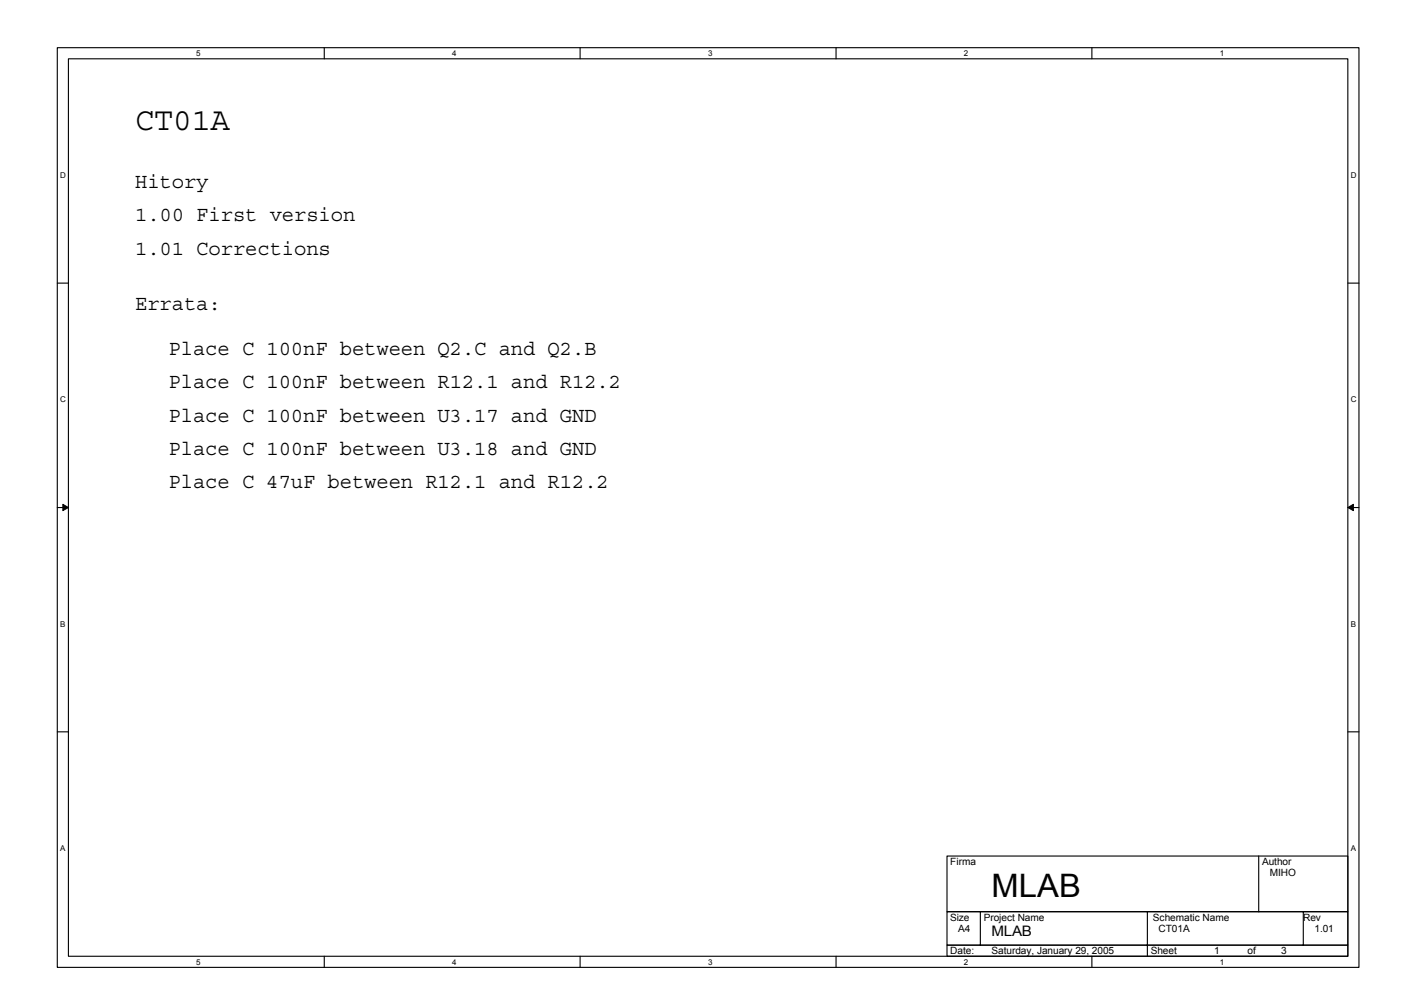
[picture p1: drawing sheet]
<svg xmlns="http://www.w3.org/2000/svg" width="297mm" height="210mm" viewBox="0 0 297 210" stroke-linecap="round" stroke-linejoin="round" font-family="sans-serif">
<defs><g id="words">
<g font-size="6.8">
<text x="28.3" y="27.3">CT01A</text>
<text x="207.7" y="187.8">MLAB</text>
</g>
<g font-size="4.4">
<text x="28.3" y="39.3">Hitory</text>
<text x="28.3" y="46.3">1.00 First version</text>
<text x="28.3" y="53.3">1.01 Corrections</text>
<text x="28.3" y="65">Errata:</text>
<text x="35.3" y="74.3">Place C 100nF between Q2.C and Q2.B</text>
<text x="35.3" y="81.3">Place C 100nF between R12.1 and R12.2</text>
<text x="35.3" y="88.3">Place C 100nF between U3.17 and GND</text>
<text x="35.3" y="95.3">Place C 100nF between U3.18 and GND</text>
<text x="35.3" y="102.3">Place C 47uF between R12.1 and R12.2</text>
</g>
<text font-size="3" x="207.7" y="196.1">MLAB</text>
<g font-size="2.1">
<text x="199.1" y="181.2">Firma</text>
<text x="264.4" y="181.2">Author</text>
<text x="266" y="183.6">MIHO</text>
<text x="199.1" y="192.9">Size</text>
<text x="200.7" y="195.2">A4</text>
<text x="206.1" y="192.9">Project Name</text>
<text x="241.5" y="192.9">Schematic Name</text>
<text x="242.7" y="195.2">CT01A</text>
<text x="273" y="192.9">Rev</text>
<text x="275.3" y="195.2">1.01</text>
<text x="199.1" y="199.9">Date:</text>
<text x="207.7" y="199.9">Saturday, January 29, 2005</text>
<text x="241" y="199.9">Sheet</text>
<text x="254.4" y="199.9">1</text>
<text x="261.3" y="199.9">of</text>
<text x="268.4" y="199.9">3</text>
</g>
<g font-size="1.7">
<text x="41.1" y="11.7">5</text>
<text x="94.7" y="11.7">4</text>
<text x="148.3" y="11.7">3</text>
<text x="201.9" y="11.7">2</text>
<text x="255.5" y="11.7">1</text>
<text x="12.6" y="37.3">D</text>
<text x="282.9" y="37.3">D</text>
<text x="12.6" y="84.3">C</text>
<text x="282.9" y="84.3">C</text>
<text x="12.6" y="131.3">B</text>
<text x="282.9" y="131.3">B</text>
<text x="12.6" y="178.3">A</text>
<text x="282.9" y="178.3">A</text>
<text x="41.1" y="202.1">5</text>
<text x="94.7" y="202.1">4</text>
<text x="148.3" y="202.1">3</text>
<text x="201.9" y="202.1">2</text>
<text x="255.5" y="202.1">1</text>
</g>
</g></defs>
<path d="M12 10h272.7v192.6h-272.7zM14.3 12.3h268v188h-268z" fill="none" stroke="#000" stroke-width=".23"/>
<g fill="#fff">
<path d="M41.1 10.2h1v1.9h-1z"/>
<path d="M41.1 200.6h1v1.8h-1z"/>
</g>
<path d="M67.9 10v2.3M67.9 200.3v2.3" fill="none" stroke="#000" stroke-width=".23"/>
<g fill="#fff">
<path d="M94.7 10.2h1v1.9h-1z"/>
<path d="M94.7 200.6h1v1.8h-1z"/>
</g>
<path d="M121.5 10v2.3M121.5 200.3v2.3" fill="none" stroke="#000" stroke-width=".23"/>
<g fill="#fff">
<path d="M148.3 10.2h.9v1.9h-.9z"/>
<path d="M148.3 200.6h.9v1.8h-.9z"/>
</g>
<path d="M175.1 10v2.3M175.1 200.3v2.3" fill="none" stroke="#000" stroke-width=".23"/>
<g fill="#fff">
<path d="M201.9 10.2h1v1.9h-1z"/>
<path d="M201.9 200.6h1v1.8h-1z"/>
</g>
<path d="M228.7 10v2.3M228.7 200.3v2.3" fill="none" stroke="#000" stroke-width=".23"/>
<g fill="#fff">
<path d="M255.5 10.2h1v1.9h-1z"/>
<path d="M255.5 200.6h1v1.8h-1z"/>
<path d="M12.6 35.8h1.2v1.9h-1.2z"/>
<path d="M282.9 35.8h1.2v1.9h-1.2z"/>
<path d="M12.6 82.8h1.2v1.9h-1.2z"/>
<path d="M282.9 82.8h1.2v1.9h-1.2z"/>
</g>
<path d="M12 59.3h2.3M282.3 59.3h2.4" fill="none" stroke="#000" stroke-width=".23"/>
<g fill="#fff">
<path d="M12.6 129.8h1.1v1.9h-1.1z"/>
<path d="M282.9 129.8h1.2v1.9h-1.2z"/>
</g>
<path d="M12 106.3h2.3M282.3 106.3h2.4" fill="none" stroke="#000" stroke-width=".23"/>
<g fill="#000" stroke="#000" stroke-width=".21">
<path d="M13.2 105.6l1.1 .7-1.1 .7z" fill-rule="evenodd"/>
<path d="M282.3 106.3l1.2-.7v1.4z" fill-rule="evenodd"/>
</g>
<g fill="#fff">
<path d="M12.6 176.8h1.1v1.9h-1.1z"/>
<path d="M282.9 176.8h1.2v1.9h-1.2z"/>
</g>
<path d="M12 153.3h2.3M282.3 153.3h2.4M198.4 179.3h83.9v11.7h-83.9zM263.7 179.3v11.7M198.4 191h83.9v7h-83.9zM198.4 198h83.9v2.3h-83.9zM205.4 191v7M240.3 191v9.3M273 191v7" fill="none" stroke="#000" stroke-width=".23"/>
<use href="#words"/>
</svg>
